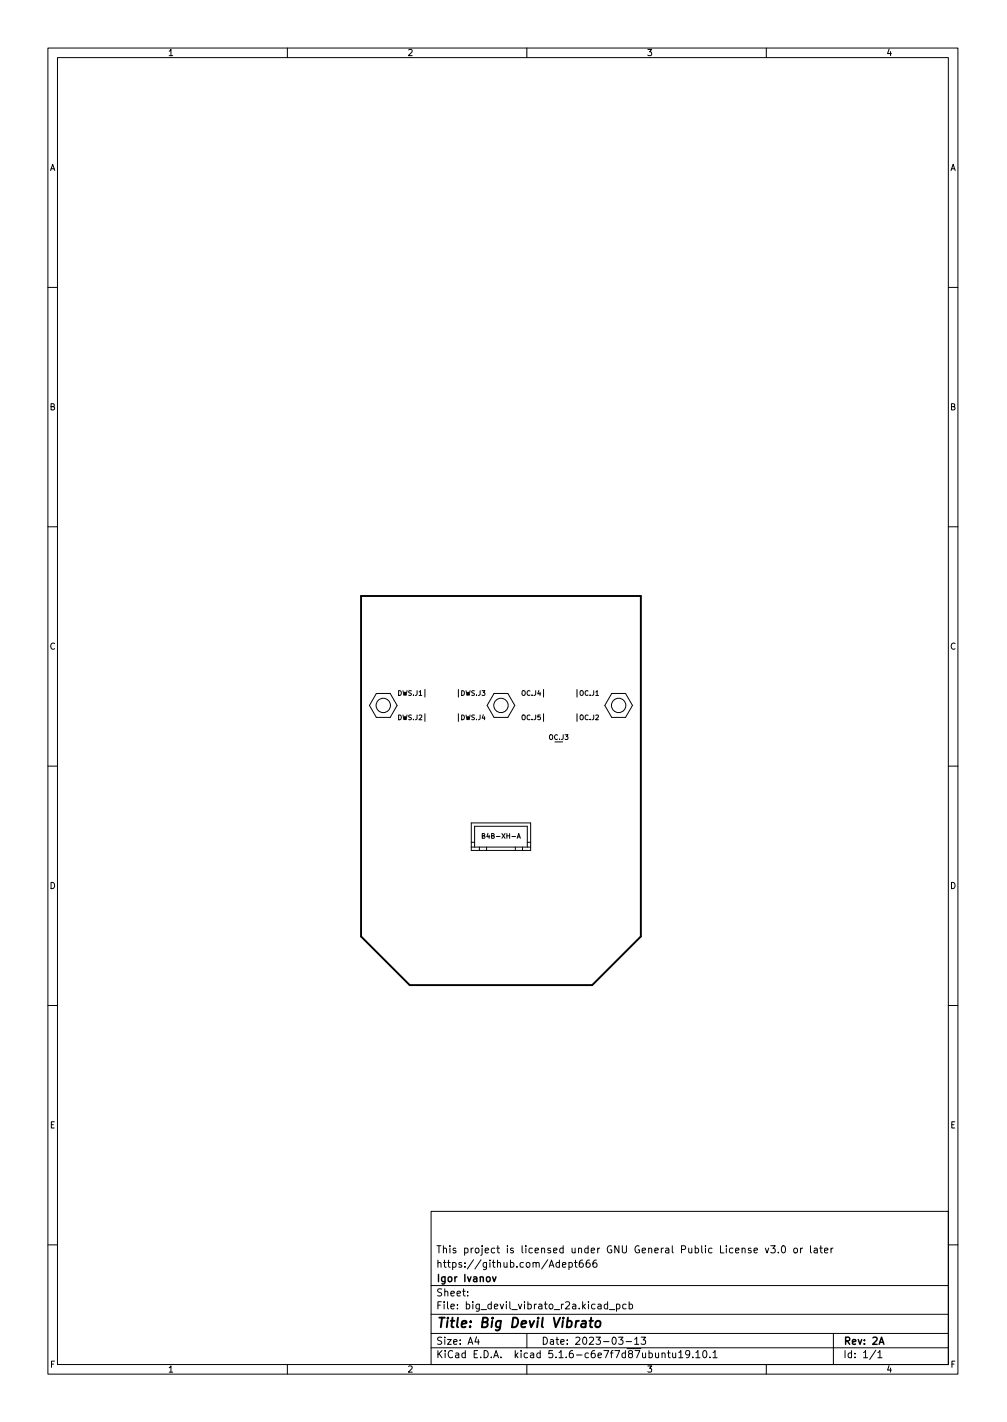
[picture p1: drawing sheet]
<svg xmlns="http://www.w3.org/2000/svg" width="210mm" height="297mm" viewBox="0 0 210 297" stroke-linecap="round" stroke-linejoin="round" font-family="sans-serif">
<defs><g id="words">
<text font-size="2.8" x="91" y="277.3">Title: Big Devil Vibrato</text>
<g font-size="2.1">
<text x="91" y="261.8">This project is licensed under GNU General Public License v3.0 or later</text>
<text x="91" y="267.8">Igor Ivanov</text>
<text x="91" y="264.8">https://github.com/Adept666</text>
<text x="91" y="273.5">File: big_devil_vibrato_r2a.kicad_pcb</text>
<text x="91" y="270.8">Sheet:</text>
<text x="91" y="280.9">Size: A4</text>
<text x="113" y="280.9">Date: 2023-03-13</text>
<text x="176" y="280.9">Rev: 2A</text>
<text x="91" y="283.7">KiCad E.D.A. kicad 5.1.6-c6e7f7d87ubuntu19.10.1</text>
<text x="176" y="283.7">Id: 1/1</text>
</g>
<g font-size="1.8">
<text x="35" y="11.7">1</text>
<text x="85" y="11.7">2</text>
<text x="135" y="11.7">3</text>
<text x="185" y="11.7">4</text>
<text x="10.3" y="35.7">A</text>
<text x="198.4" y="35.7">A</text>
<text x="10.3" y="85.7">B</text>
<text x="198.4" y="85.7">B</text>
<text x="10.3" y="135.7">C</text>
<text x="198.4" y="135.7">C</text>
<text x="10.3" y="185.7">D</text>
<text x="198.4" y="185.7">D</text>
<text x="10.4" y="235.7">E</text>
<text x="198.4" y="235.7">E</text>
<text x="10.4" y="285.7">F</text>
<text x="35" y="286.7">1</text>
<text x="85" y="286.7">2</text>
<text x="135" y="286.7">3</text>
<text x="185" y="286.7">4</text>
<text x="198.5" y="285.7">F</text>
</g>
<g font-size="1.4">
<text x="83.2" y="145.3">DWS.J1</text>
<text x="96" y="145.3">DWS.J3</text>
<text x="109.1" y="145.3">OC.J4</text>
<text x="120.8" y="145.3">OC.J1</text>
<text x="83.2" y="150.4">DWS.J2</text>
<text x="96" y="150.4">DWS.J4</text>
<text x="109.1" y="150.4">OC.J5</text>
<text x="114.6" y="154.5">OC.J3</text>
<text x="120.8" y="150.4">OC.J2</text>
<text x="101.3" y="175.2">B4B-XH-A</text>
</g>
</g></defs>
<g fill="none" stroke="#000" stroke-width=".21">
<path d="M10 10h190v277h-190zM12 12h186v273h-186zM60 10v2M110 10v2M160 10v2M10 60h2M198 60h2M10 110h2M198 110h2M78.6 144.9h2.9l1.4 2.5-1.4 2.5h-2.9l-1.5-2.5zM88.7 144v1.6M103.2 144.9h2.8l1.5 2.5-1.5 2.5h-2.8l-1.5-2.5z"/>
<path d="M127.7 144.9h2.9l1.5 2.5-1.5 2.5h-2.9l-1.4-2.5zM10 160h2M98.4 175.9h.7M98.4 171.9h12.4v5.7h-12.4zM98.4 176.9h12.4M99.1 176.9v-4.3h11v4.3M100.1 176.9v.7M100.7 174.6l.4-.1 .1-.3-.5-.1v1h.4l.2-.3-.3-.2M101.6 176.9v.7M107.6 176.9v.7M108 175.1l.3-1 .3 1M108.1 174.8h.4"/>
<path d="M109.1 176.9v.7M110.1 175.9h.7M198 160h2M10 210h2M198 210h2M90 253h108v32h-108zM10 260h2M90 278.5h108M90 274.5h108M90 268.5h108M97.7 270.6v.1M97.7 269.8v.1"/>
<path d="M99.5 279.2l-.3 1.1h.9M99.9 279.8v1M110 278.5v3M117.4 264.2l.8-.1-.1-.3-.4-.1-.3 .2 .1 .7h.6M118.8 263.8l.4-.1 .3 .3-.1 .6h-.6M118.8 263.7v1.5M119.9 263.7h.6M120.2 263.2v1.3l.3 .2M121.7 263.2l-.5 .1a1.01 1.01 0 0 0 0 1.4l.5-.1 .1-.5-.3-.3h-.3l-.3 .3M123.1 263.2l-.4 .1a1.01 1.01 0 0 0 0 1.4l.5-.1v-.5l-.3-.3h-.2l-.3 .3M124.5 263.2l-.4 .1a1.01 1.01 0 0 0 0 1.4l.5-.1 .1-.5-.3-.3h-.3l-.3 .3M126.9 272.5l-.5-.1-.2 .3 .1 .6h.6"/>
<path d="M126.9 271.9v1.5M127.2 273.6h1.2M128.7 272.5l.5-.1 .2 .3-.1 .6h-.6M128.7 272.4v1.5M129.2 279.3h.9l-.5 .6 .4 .1v.7l-.2 .1-.6-.1M130.7 272.5l-.4-.1-.3 .3 .2 .6h.5M131.4 272.5l.4-.1 .3 .3-.2 .6h-.5M131.4 271.9v1.5M132.5 279.7l.4-.4v1.5M133.9 279.3h.9l-.5 .6 .4 .1v.7l-.2 .1-.6-.1M157.4 261.2l.8-.1-.1-.3-.4-.1-.3 .2 .1 .7h.6M159.8 260.7l.4 1 .3-1"/>
<path d="M160.9 260.2h1l-.5 .6 .4 .1v.7l-.2 .1-.7-.1M162.5 261.6v.1M163.3 260.4l.2-.2a.8 .8 0 0 1 .5 .8 .8 .8 0 0 1-.5 .7l-.2-.1-.1-.5zM165.9 260.8l.3-.1 .3 .3v.4l-.3 .3-.3-.1-.2-.2zM167.2 260.7v1M167.6 260.7l-.4 .3M169.2 260.2v1.3l.2 .2M170 260.8h.6l.1 .9M170.7 261.1h-.5l-.3 .3 .3 .3 .5-.1M171.2 260.7h.5M171.4 260.2v1.3l.3 .2M172.2 261.2l.7-.1-.1-.3-.4-.1-.2 .2v.7h.6"/>
<path d="M173.5 260.7v1M173.9 260.7l-.4 .3M174 278.5v6.5M198 260h2M60 285v2M90 281.5h108M110 285v2M130.7 280.2h1.2M132.5 280.8h.9M138.2 282.8l.2-.2 .4 .1 .1 .9M139.4 282.6h.5M139.6 282.1v1.3l.3 .2"/>
<path d="M140.4 282.6l.1 .9 .4 .1 .2-.1M141.1 282.6v1M141.7 282.5l.5-.4v1.5M141.7 283.6h.9M144 282.8l-.3 .2h-.4l-.1-.2 .1-.6 .4-.1 .2 .2a.99 .99 0 0 1-.3 1.3h-.3M144.7 283.5v.1M145.3 282.5l.4-.4v1.5M145.3 283.6h.9M146.9 282.2l.2-.1a.8 .8 0 0 1 .5 .8 .8 .8 0 0 1-.5 .7 1 1 0 0 1-.2-1.4zM148.2 283.5v.1M148.9 282.5l.4-.4v1.5M148.9 283.6h.8"/>
<path d="M160 285v2M182.9 282l-1.3 2M183.3 282.5l.4-.4v1.5M183.3 283.6h.9"/>
<circle cx="80" cy="147.4" r="1.5"/>
<circle cx="104.6" cy="147.4" r="1.5"/>
<circle cx="129.2" cy="147.4" r="1.5"/>
</g>
<path d="M102.8 266.7l.4 1 .4-1M183.6 280.8l.5-1.5 .5 1.5" fill="none" stroke="#000" stroke-width=".3"/>
<path d="M75.4 124.5h58.4v71.1l-10.2 10.2h-38.1l-10.1-10.2zM121.5 276h.8l-.1 1.2M122.3 276.4l-.6 .1a.4 .4 0 0 0-.4 .3 .4 .4 0 0 0 .3 .4l.6-.1M123.1 275.9h.7M123.4 275.2l-.2 1.8 .1 .1 .4 .1M124.5 276.1l.1-.1a.5 .5 0 0 1 .8 .3l-.1 .6-.2 .2a.5 .5 0 0 1-.8-.2z" fill="none" stroke="#000" stroke-width=".4"/>
<use href="#words"/>
</svg>
